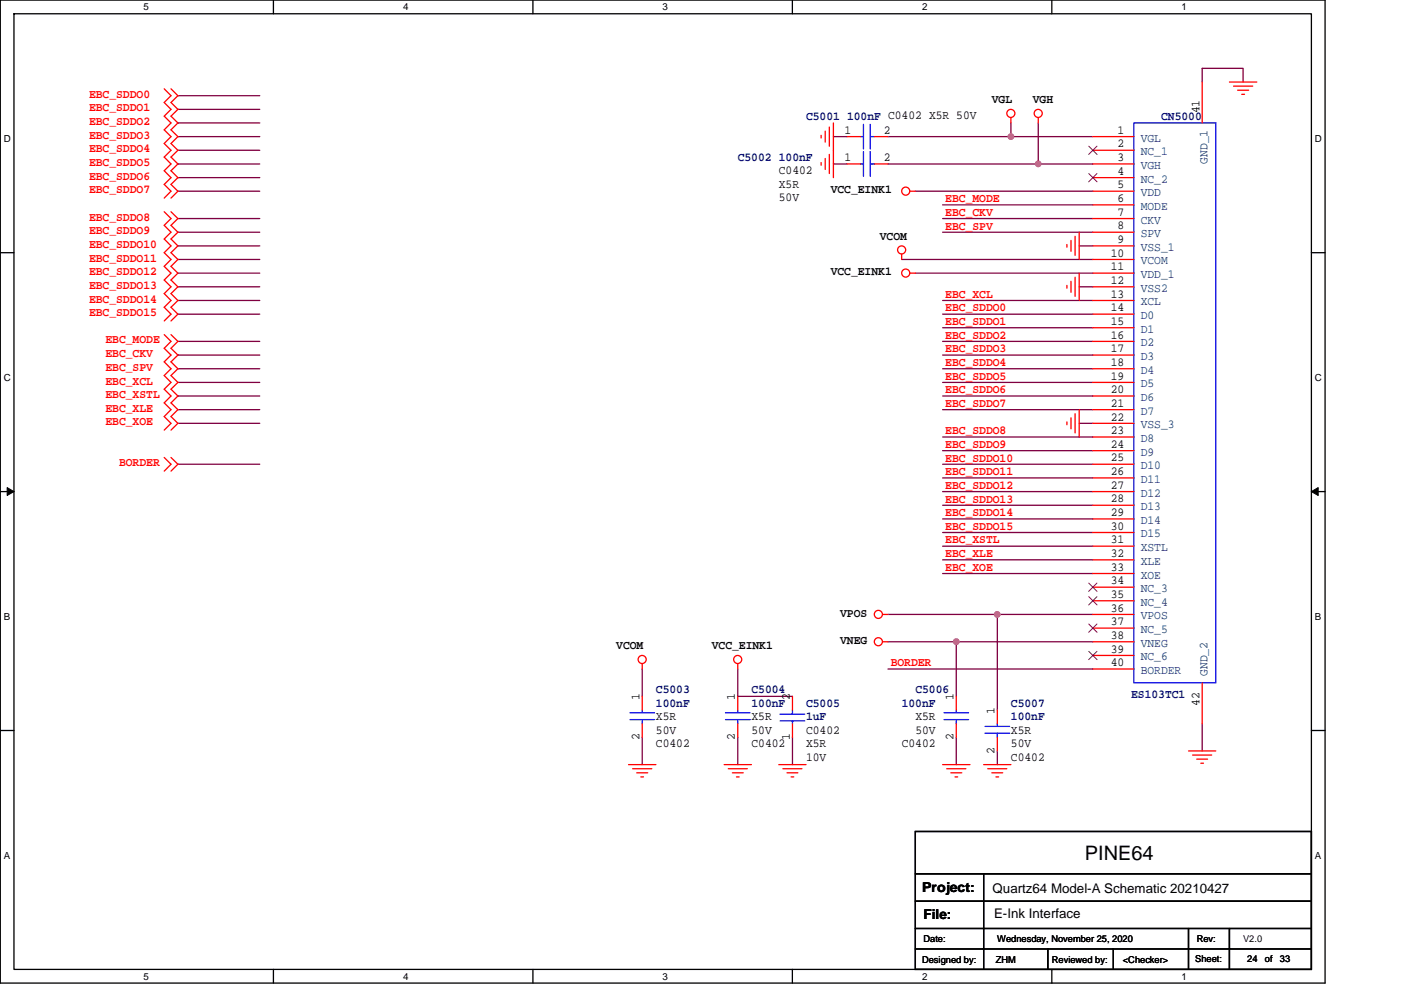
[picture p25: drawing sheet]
<svg xmlns="http://www.w3.org/2000/svg" width="297mm" height="210mm" viewBox="0 0 297 210" stroke-linecap="round" stroke-linejoin="round" font-family="sans-serif">
<defs><g id="words">
<text font-size="4.2" x="230" y="182.4">PINE64</text>
<g font-size="2.9">
<text x="195.5" y="189.2">Project:</text>
<text x="195.8" y="195">File:</text>
</g>
<g font-size="2.8">
<text x="210.5" y="189.4">Quartz64 Model-A Schematic 20210427</text>
<text x="210.8" y="194.8">E-Ink Interface</text>
</g>
<g font-size="2.6" fill="#f00">
<text x="18.9" y="20.7">EBC_SDDO0</text>
<text x="18.9" y="23.6">EBC_SDDO1</text>
<text x="18.9" y="26.5">EBC_SDDO2</text>
<text x="18.9" y="29.4">EBC_SDDO3</text>
<text x="18.9" y="32.3">EBC_SDDO4</text>
<text x="18.9" y="35.2">EBC_SDDO5</text>
<text x="18.9" y="38.1">EBC_SDDO6</text>
<text x="18.9" y="41">EBC_SDDO7</text>
<text x="18.9" y="46.8">EBC_SDDO8</text>
<text x="200.4" y="42.9">EBC_MODE</text>
<text x="200.4" y="45.8">EBC_CKV</text>
<text x="18.9" y="49.7">EBC_SDDO9</text>
<text x="18.9" y="52.6">EBC_SDDO10</text>
<text x="200.4" y="48.7">EBC_SPV</text>
<text x="18.9" y="55.5">EBC_SDDO11</text>
<text x="18.9" y="58.4">EBC_SDDO12</text>
<text x="18.9" y="61.3">EBC_SDDO13</text>
<text x="18.9" y="64.2">EBC_SDDO14</text>
<text x="200.4" y="63.2">EBC_XCL</text>
<text x="18.9" y="67.1">EBC_SDDO15</text>
<text x="200.4" y="71.8">EBC_SDDO2</text>
<text x="200.4" y="68.9">EBC_SDDO1</text>
<text x="200.4" y="66.1">EBC_SDDO0</text>
<text x="22.4" y="72.9">EBC_MODE</text>
<text x="22.4" y="75.8">EBC_CKV</text>
<text x="200.4" y="74.7">EBC_SDDO3</text>
<text x="200.4" y="77.6">EBC_SDDO4</text>
<text x="22.4" y="78.7">EBC_SPV</text>
<text x="22.4" y="81.6">EBC_XCL</text>
<text x="200.4" y="83.4">EBC_SDDO6</text>
<text x="200.4" y="80.5">EBC_SDDO5</text>
<text x="22.4" y="84.4">EBC_XSTL</text>
<text x="22.4" y="87.3">EBC_XLE</text>
<text x="200.4" y="86.3">EBC_SDDO7</text>
<text x="22.4" y="90.2">EBC_XOE</text>
<text x="200.4" y="95">EBC_SDDO9</text>
<text x="200.4" y="92.1">EBC_SDDO8</text>
<text x="25.2" y="98.9">BORDER</text>
<text x="200.4" y="100.8">EBC_SDDO11</text>
<text x="200.4" y="97.9">EBC_SDDO10</text>
<text x="200.4" y="106.6">EBC_SDDO13</text>
<text x="200.4" y="103.7">EBC_SDDO12</text>
<text x="200.4" y="112.4">EBC_SDDO15</text>
<text x="200.4" y="109.5">EBC_SDDO14</text>
<text x="200.4" y="118.2">EBC_XLE</text>
<text x="200.4" y="115.3">EBC_XSTL</text>
<text x="200.4" y="121.1">EBC_XOE</text>
<text x="188.8" y="141.3">BORDER</text>
</g>
<g font-size="2.6">
<text x="210.3" y="21.9">VGL</text>
<text x="219" y="21.9">VGH</text>
<text x="179" y="28.4">1</text>
<text x="187.4" y="28.4">2</text>
<text x="236.9" y="28.4">1</text>
<text x="254.3" y="24" transform="rotate(-90 254.3 24)">41</text>
<text x="179" y="34.2">1</text>
<text x="187.4" y="34.2">2</text>
<text x="236.9" y="31.3">2</text>
<text x="236.9" y="34.2">3</text>
<text x="165.1" y="36.9">C0402</text>
<text x="165.1" y="39.8">X5R</text>
<text x="176.1" y="41">VCC_EINK1</text>
<text x="236.9" y="37.1">4</text>
<text x="236.9" y="40">5</text>
<text x="165.1" y="42.7">50V</text>
<text x="236.9" y="42.9">6</text>
<text x="236.9" y="45.8">7</text>
<text x="186.5" y="50.8">VCOM</text>
<text x="236.9" y="48.7">8</text>
<text x="236.9" y="51.6">9</text>
<text x="176.1" y="58.4">VCC_EINK1</text>
<text x="235.5" y="54.4">10</text>
<text x="235.5" y="57.3">11</text>
<text x="235.5" y="60.2">12</text>
<text x="235.5" y="63.1">13</text>
<text x="235.5" y="66">14</text>
<text x="235.5" y="68.9">15</text>
<text x="235.5" y="71.8">16</text>
<text x="235.5" y="74.7">17</text>
<text x="235.5" y="77.6">18</text>
<text x="235.5" y="80.5">19</text>
<text x="235.5" y="83.4">20</text>
<text x="235.5" y="89.2">22</text>
<text x="235.5" y="86.3">21</text>
<text x="235.5" y="92.1">23</text>
<text x="235.5" y="95">24</text>
<text x="235.5" y="97.9">25</text>
<text x="235.5" y="100.8">26</text>
<text x="235.5" y="103.7">27</text>
<text x="235.5" y="106.6">28</text>
<text x="235.5" y="109.5">29</text>
<text x="235.5" y="112.4">30</text>
<text x="235.5" y="115.3">31</text>
<text x="235.5" y="118.2">32</text>
<text x="235.5" y="121.1">33</text>
<text x="235.5" y="124">34</text>
<text x="178.1" y="130.8">VPOS</text>
<text x="235.5" y="126.8">35</text>
<text x="235.5" y="129.7">36</text>
<text x="130.7" y="137.7">VCOM</text>
<text x="150.9" y="137.7">VCC_EINK1</text>
<text x="178.1" y="136.6">VNEG</text>
<text x="235.5" y="132.6">37</text>
<text x="235.5" y="135.5">38</text>
<text x="235.5" y="138.4">39</text>
<text x="235.5" y="141.3">40</text>
<text x="135.6" y="148.6" transform="rotate(-90 135.6 148.6)">1</text>
<text x="155.8" y="148.6" transform="rotate(-90 155.8 148.6)">1</text>
<text x="167.4" y="148.6" transform="rotate(-90 167.4 148.6)">2</text>
<text x="202.2" y="148.6" transform="rotate(-90 202.2 148.6)">1</text>
<text x="254.3" y="149.7" transform="rotate(-90 254.3 149.7)">42</text>
<text x="139.1" y="152.7">X5R</text>
<text x="139.1" y="155.6">50V</text>
<text x="159.3" y="152.7">X5R</text>
<text x="159.3" y="155.6">50V</text>
<text x="170.9" y="155.6">C0402</text>
<text x="194.1" y="152.7">X5R</text>
<text x="194.1" y="155.6">50V</text>
<text x="210.9" y="151.5" transform="rotate(-90 210.9 151.5)">1</text>
<text x="214.3" y="155.6">X5R</text>
<text x="135.6" y="157" transform="rotate(-90 135.6 157)">2</text>
<text x="139.1" y="158.5">C0402</text>
<text x="155.8" y="157" transform="rotate(-90 155.8 157)">2</text>
<text x="159.3" y="158.5">C0402</text>
<text x="167.4" y="157" transform="rotate(-90 167.4 157)">1</text>
<text x="170.9" y="158.5">X5R</text>
<text x="170.9" y="161.4">10V</text>
<text x="191.2" y="158.5">C0402</text>
<text x="202.2" y="157" transform="rotate(-90 202.2 157)">2</text>
<text x="210.9" y="159.9" transform="rotate(-90 210.9 159.9)">2</text>
<text x="214.3" y="161.4">C0402</text>
<text x="214.3" y="158.5">50V</text>
</g>
<g font-size="2.6" fill="#000080">
<text x="170.9" y="25.4">C5001 100nF C0402 X5R 50V</text>
<text x="246.2" y="25.4">CN5000</text>
<text x="156.4" y="34.1">C5002 100nF</text>
<text x="139.1" y="147">C5003</text>
<text x="139.1" y="149.9">100nF</text>
<text x="159.3" y="147">C5004</text>
<text x="159.3" y="149.9">100nF</text>
<text x="170.9" y="149.9">C5005</text>
<text x="191.2" y="149.9">100nF</text>
<text x="194.1" y="147">C5006</text>
<text x="214.3" y="149.9">C5007</text>
<text x="239.8" y="148.1">ES103TC1</text>
<text x="170.9" y="152.8">1uF</text>
<text x="214.3" y="152.8">100nF</text>
</g>
<g font-size="2.6" fill="#004080">
<text x="241.8" y="30">VGL</text>
<text x="241.8" y="32.9">NC_1</text>
<text x="241.8" y="35.8">VGH</text>
<text x="256" y="34.7" transform="rotate(-90 256 34.7)">GND_1</text>
<text x="241.8" y="38.7">NC_2</text>
<text x="241.8" y="41.6">VDD</text>
<text x="241.8" y="44.5">MODE</text>
<text x="241.8" y="47.4">CKV</text>
<text x="241.8" y="50.3">SPV</text>
<text x="241.8" y="53.2">VSS_1</text>
<text x="241.8" y="56.1">VCOM</text>
<text x="241.8" y="59">VDD_1</text>
<text x="241.8" y="61.9">VSS2</text>
<text x="241.8" y="64.8">XCL</text>
<text x="241.8" y="67.7">D0</text>
<text x="241.8" y="70.6">D1</text>
<text x="241.8" y="73.5">D2</text>
<text x="241.8" y="76.4">D3</text>
<text x="241.8" y="79.3">D4</text>
<text x="241.8" y="82.2">D5</text>
<text x="241.8" y="85">D6</text>
<text x="241.8" y="87.9">D7</text>
<text x="241.8" y="90.8">VSS_3</text>
<text x="241.8" y="93.7">D8</text>
<text x="241.8" y="96.6">D9</text>
<text x="241.8" y="99.5">D10</text>
<text x="241.8" y="102.4">D11</text>
<text x="241.8" y="105.3">D12</text>
<text x="241.8" y="108.2">D13</text>
<text x="241.8" y="111.1">D14</text>
<text x="241.8" y="116.9">XSTL</text>
<text x="241.8" y="119.8">XLE</text>
<text x="241.8" y="114">D15</text>
<text x="241.8" y="122.7">XOE</text>
<text x="241.8" y="125.6">NC_3</text>
<text x="241.8" y="128.5">NC_4</text>
<text x="241.8" y="131.4">VPOS</text>
<text x="241.8" y="134.3">NC_5</text>
<text x="241.8" y="137.2">VNEG</text>
<text x="241.8" y="140.1">NC_6</text>
<text x="241.8" y="143">BORDER</text>
<text x="256" y="143.4" transform="rotate(-90 256 143.4)">GND_2</text>
</g>
<g font-size="2.1">
<text x="30.5" y="2.2">5</text>
<text x="85.5" y="2.2">4</text>
<text x="140.5" y="2.2">3</text>
<text x="195.5" y="2.2">2</text>
<text x="250.5" y="2.2">1</text>
<text x=".8" y="30.1">D</text>
<text x="278.8" y="30.1">D</text>
<text x=".8" y="80.8">C</text>
<text x="278.8" y="80.8">C</text>
<text x=".8" y="131.4">B</text>
<text x="278.8" y="131.4">B</text>
<text x=".8" y="182.1">A</text>
<text x="278.8" y="182.1">A</text>
<text x="30.5" y="207.8">5</text>
<text x="85.5" y="207.8">4</text>
<text x="140.5" y="207.8">3</text>
<text x="195.5" y="207.8">2</text>
<text x="250.5" y="207.8">1</text>
</g>
<g font-size="2">
<text x="195.8" y="199.9">Date:</text>
<text x="211.5" y="199.9">Wednesday, November 25, 2020</text>
<text x="253.4" y="203.9">Sheet:</text>
<text x="253.7" y="199.9">Rev:</text>
<text x="263.6" y="199.9">V2.0</text>
<text x="264.4" y="203.9">24</text>
<text x="268.2" y="203.9">of</text>
<text x="271.4" y="203.9">33</text>
<text x="195.5" y="204.2">Designed by:</text>
<text x="211.2" y="204.2">ZHM</text>
<text x="223" y="204.2">Reviewed by:</text>
<text x="238.1" y="204.2">&lt;Checker&gt;</text>
</g>
</g></defs>
<path d="M.1 0h280.8v208.5h-280.8zM3 2.9h275v202.7h-275z" fill="none" stroke="#000" stroke-width=".28"/>
<g fill="#fff">
<path d="M30.5 .3h1.1v2.3h-1.1z"/>
<path d="M30.5 205.9h1.1v2.3h-1.1z"/>
</g>
<path d="M58 0v2.9M58 205.6v2.9" fill="none" stroke="#000" stroke-width=".28"/>
<g fill="#fff">
<path d="M85.5 .3h1.1v2.3h-1.1z"/>
<path d="M85.5 205.9h1.1v2.3h-1.1z"/>
</g>
<path d="M113 0v2.9M113 205.6v2.9" fill="none" stroke="#000" stroke-width=".28"/>
<g fill="#fff">
<path d="M140.5 .3h1.1v2.3h-1.1z"/>
<path d="M140.5 205.9h1.1v2.3h-1.1z"/>
</g>
<path d="M168 0v2.9M168 205.6v2.9" fill="none" stroke="#000" stroke-width=".28"/>
<g fill="#fff">
<path d="M195.5 .3h1.2v2.3h-1.2z"/>
<path d="M195.5 205.9h1.2v2.3h-1.2z"/>
</g>
<path d="M223 0v2.9M223 205.6v2.9" fill="none" stroke="#000" stroke-width=".28"/>
<g fill="#fff">
<path d="M250.5 .3h1.2v2.3h-1.2z"/>
<path d="M250.5 205.9h1.2v2.3h-1.2z"/>
<path d="M.8 28.3h1.5v2.3h-1.5z"/>
<path d="M278.8 28.3h1.5v2.3h-1.5z"/>
<path d="M.8 78.9h1.5v2.3h-1.5z"/>
<path d="M278.8 78.9h1.5v2.3h-1.5z"/>
</g>
<path d="M.1 53.6h2.9M278 53.6h2.9" fill="none" stroke="#000" stroke-width=".28"/>
<g fill="#fff">
<path d="M.8 129.6h1.4v2.3h-1.4z"/>
<path d="M278.8 129.6h1.4v2.3h-1.4z"/>
</g>
<path d="M.1 104.3h2.9M278 104.3h2.9" fill="none" stroke="#000" stroke-width=".28"/>
<g fill="#000" stroke="#000" stroke-width=".21">
<path d="M1.5 103.4l1.5 .9-1.5 .8z" fill-rule="evenodd"/>
<path d="M278 104.3l1.5-.9v1.7z" fill-rule="evenodd"/>
</g>
<g fill="#fff">
<path d="M.8 180.3h1.4v2.3h-1.4z"/>
<path d="M278.8 180.3h1.4v2.3h-1.4z"/>
</g>
<path d="M.1 154.9h2.9M278 154.9h2.9M194.1 176.4h83.9v29.2h-83.9zM194.1 185.3h83.9M194.1 191.1h83.9M194.1 196.9h83.9M208.6 185.3v20.3M252 196.9v8.7M260.7 196.9v8.7M194.1 201.3h83.9M222.2 201.3v4.3M236 201.3v4.3" fill="none" stroke="#000" stroke-width=".28"/>
<g fill="none" stroke="#800040" stroke-width=".28">
<path d="M254.9 17.4v-2.9h8.7v2.9M37.7 29h17.4M37.7 34.8h17.4M37.7 37.7h17.4M37.7 31.9h17.4M37.7 26.1h17.4M37.7 23.2h17.4M37.7 20.3h17.4M176.7 29h2.9M176.7 34.8h2.9M188.3 29h26M188.3 34.8h31.8"/>
<path d="M214.3 26.1v2.9h17.4M220.1 26.1v8.7h11.6M37.7 40.6h17.4M37.7 55h17.4M37.7 52.2h17.4M37.7 49.3h17.4M37.7 46.4h17.4M37.7 57.9h17.4M191.2 55h40.5M194.1 40.6h37.6M194.1 57.9h37.6M199.9 43.5h31.8"/>
<path d="M199.9 46.4h31.8M199.9 49.3h31.8M228.8 52.2h2.9M37.7 63.7h17.4M37.7 60.8h17.4M37.7 72.4h17.4M37.7 66.6h17.4M37.7 75.3h17.4M37.7 78.2h17.4M199.9 63.7h31.8M199.9 72.4h31.8M199.9 69.5h31.8"/>
<path d="M199.9 75.3h31.8M199.9 66.6h31.8M199.9 78.2h31.8M228.8 60.8h2.9M37.7 86.9h17.4M37.7 84h17.4M37.7 81.1h17.4M37.7 89.8h17.4M37.7 98.5h17.4M199.9 86.9h31.8M199.9 84h31.8M199.9 95.6h31.8"/>
<path d="M199.9 92.7h31.8M199.9 98.5h31.8M199.9 81.1h31.8M228.8 89.8h2.9M199.9 112.9h31.8M199.9 110.1h31.8M199.9 107.2h31.8M199.9 104.3h31.8M199.9 101.4h31.8M199.9 118.7h31.8M199.9 115.8h31.8M188.3 136.1h14.5v11.6"/>
<path d="M188.3 130.3h23.2v20.3M199.9 121.6h31.8M202.8 136.1h28.9M211.5 130.3h20.2M136.2 141.9v5.8M136.2 156.4v5.8M156.4 141.9v5.8h11.6M156.4 156.4v5.8M168 156.4v5.8M188.3 141.9h43.4M202.8 156.4v5.8M211.5 159.3v2.9"/>
<path d="M254.9 153.5v5.8"/>
</g>
<g fill="#f0f" stroke="#f0f" stroke-width=".28">
<circle cx="214.3" cy="29" r=".57"/>
<circle cx="220.1" cy="34.8" r=".57"/>
<circle cx="202.8" cy="136.1" r=".57"/>
<circle cx="211.4" cy="130.3" r=".57"/>
</g>
<g fill="none" stroke="#f00" stroke-width=".28">
<path d="M34.8 18.8l1.5 1.5-1.5 1.4 1.5 1.5-1.5 1.4 1.5 1.5-1.5 1.4 1.5 1.5-1.5 1.4 1.5 1.5-1.5 1.4 1.5 1.5-1.5 1.4 1.5 1.5-1.5 1.4 1.5 1.5-1.5 1.4M36.3 18.8l1.4 1.5-1.4 1.4 1.4 1.5-1.4 1.4 1.4 1.5-1.4 1.4 1.4 1.5-1.4 1.4 1.4 1.5-1.4 1.4 1.4 1.5-1.4 1.4 1.4 1.5-1.4 1.4 1.4 1.5-1.4 1.4M254.9 17.4v8.7M260.7 17.4h5.8M261.5 18.3h4.1M262.4 19.1h2.3M174.1 28.7v.6M174.1 34.5v.6M175 27.8v2.3M175 33.6v2.3M175.8 26.9v4.1M175.8 32.7v4.1"/>
<path d="M176.7 26.1v11.6M179.6 34.8h2.9M179.6 29h2.9M185.4 34.8h2.9M185.4 29h2.9M214.3 24.9v1.2M220.1 24.9v1.2M231.7 34.8h8.7M231.7 29h8.7M231.7 31.9h8.7M231.7 37.7h8.7M263.3 20h.6"/>
<path d="M34.8 44.9l1.5 1.5-1.5 1.4 1.5 1.5-1.5 1.4 1.5 1.5-1.5 1.4 1.5 1.4-1.5 1.5 1.5 1.4-1.5 1.5 1.5 1.4-1.5 1.5 1.5 1.4-1.5 1.5 1.5 1.4-1.5 1.5M36.3 44.9l1.4 1.5-1.4 1.4 1.4 1.5-1.4 1.4 1.4 1.5-1.4 1.4 1.4 1.4-1.4 1.5 1.4 1.4-1.4 1.5 1.4 1.4-1.4 1.5 1.4 1.4-1.4 1.5 1.4 1.4-1.4 1.5M191.2 53.9v1.1M192.9 40.6h1.2M192.9 57.9h1.2M226.2 51.9v.5M227.1 51v2.3M227.1 59.7v2.3M227.9 50.1v4.1M227.9 58.8v4.1M228.8 49.3v5.7M228.8 57.9v5.8"/>
<path d="M231.7 40.6h8.7M231.7 57.9h8.7M231.7 43.5h8.7M231.7 46.4h8.7M231.7 49.3h8.7M231.7 52.2h8.7M231.7 55h8.7M34.8 71l1.5 1.4-1.5 1.5 1.5 1.4-1.5 1.5 1.5 1.4-1.5 1.5 1.5 1.4-1.5 1.4 1.5 1.5-1.5 1.4 1.5 1.5-1.5 1.4 1.5 1.5-1.5 1.4M36.3 71l1.4 1.4-1.4 1.5 1.4 1.4-1.4 1.5 1.4 1.4-1.4 1.5 1.4 1.4-1.4 1.4 1.4 1.5-1.4 1.4 1.4 1.5-1.4 1.4 1.4 1.5-1.4 1.4M226.2 60.5v.6M231.7 60.8h8.7M231.7 63.7h8.7"/>
<path d="M231.7 66.6h8.7M231.7 69.5h8.7M231.7 72.4h8.7M231.7 75.3h8.7M231.7 78.2h8.7M34.8 97l1.5 1.5-1.5 1.4M36.3 97l1.4 1.5-1.4 1.4M226.2 89.5v.6M227.1 88.6v2.4M227.9 87.8v4M228.8 86.9v5.8M231.7 89.8h8.7"/>
<path d="M231.7 81.1h8.7M231.7 84h8.7M231.7 86.9h8.7M231.7 92.7h8.7M231.7 95.6h8.7M231.7 98.5h8.7M231.7 115.8h8.7M231.7 118.7h8.7M231.7 101.4h8.7M231.7 104.3h8.7M231.7 107.2h8.7M231.7 110.1h8.7"/>
<path d="M231.7 112.9h8.7M187.1 130.3h1.2M187.1 136.1h1.2M231.7 130.3h8.7M231.7 136.1h8.7M231.7 121.6h8.7M231.7 124.5h8.7M231.7 127.4h8.7M231.7 133.2h8.7M231.7 139h8.7M136.2 140.8v1.1M136.2 147.7v2.9"/>
<path d="M136.2 153.5v2.9M156.4 140.8v1.1M156.4 147.7v2.9M156.4 153.5v2.9M168 147.7v2.9M168 153.5v2.9M202.8 147.7v2.9M202.8 153.5v2.9M211.5 150.6v2.9M211.5 156.4v2.9M231.7 141.9h8.7M252 159.3h5.8"/>
<path d="M254.9 144.8v8.7M133.3 162.2h5.8M134.1 163h4.1M135 163.9h2.3M135.9 164.8h.5M153.5 162.2h5.8M154.4 163h4.1M155.3 163.9h2.3M156.1 164.8h.6M165.1 162.2h5.8M166 163h4M166.9 163.9h2.3"/>
<path d="M167.7 164.8h.6M199.9 162.2h5.8M200.7 163h4.1M201.6 163.9h2.3M202.5 164.8h.5M208.6 162.2h5.7M209.4 163h4.1M210.3 163.9h2.3M211.2 164.8h.5M252.9 160.1h4M253.7 161h2.3M254.6 161.9h.6"/>
<circle cx="214.3" cy="24.1" r=".86"/>
<circle cx="220.1" cy="24.1" r=".86"/>
<circle cx="191.2" cy="53" r=".86"/>
<circle cx="192" cy="40.5" r=".86"/>
<circle cx="192" cy="57.9" r=".86"/>
<circle cx="136.2" cy="139.9" r=".86"/>
<circle cx="156.4" cy="139.9" r=".86"/>
<circle cx="186.2" cy="130.3" r=".86"/>
<circle cx="186.2" cy="136.1" r=".86"/>
</g>
<g fill="none" stroke="#00f" stroke-width=".28">
<path d="M182.5 34.8h.6M182.5 29h.6M183.1 26.4v5.2M183.1 32.2v5.2M184.5 34.8h.9M184.5 29h.9M184.5 26.4v5.2M184.5 32.2v5.2M240.4 26.1h17.4v118.7h-17.4zM133.6 152.6h5.2M133.6 151.2h5.2M136.2 150.6v.6"/>
<path d="M136.2 152.6v.9M153.8 152.6h5.2M153.8 151.2h5.2M156.4 150.6v.6M156.4 152.6v.9M165.4 151.5h5.2M165.4 152.9h5.2M168 150.6v.9M168 152.9v.6M200.1 152.6h5.3M200.1 151.2h5.3M202.8 150.6v.6"/>
<path d="M202.8 152.6v.9M208.8 155.5h5.3M208.8 154.1h5.3M211.5 153.5v.6M211.5 155.5v.9"/>
</g>
<path d="M230.8 31l1.8 1.8M230.8 36.8l1.8 1.8M232.6 31l-1.8 1.8M232.6 36.8l-1.8 1.8M230.8 123.7l1.8 1.7M230.8 126.6l1.8 1.7M230.8 132.4l1.8 1.7M230.8 138.2l1.8 1.7M232.6 123.7l-1.8 1.7M232.6 126.6l-1.8 1.7M232.6 132.4l-1.8 1.7M232.6 138.2l-1.8 1.7" fill="none" stroke="#804000" stroke-width=".21"/>
<use href="#words"/>
</svg>
